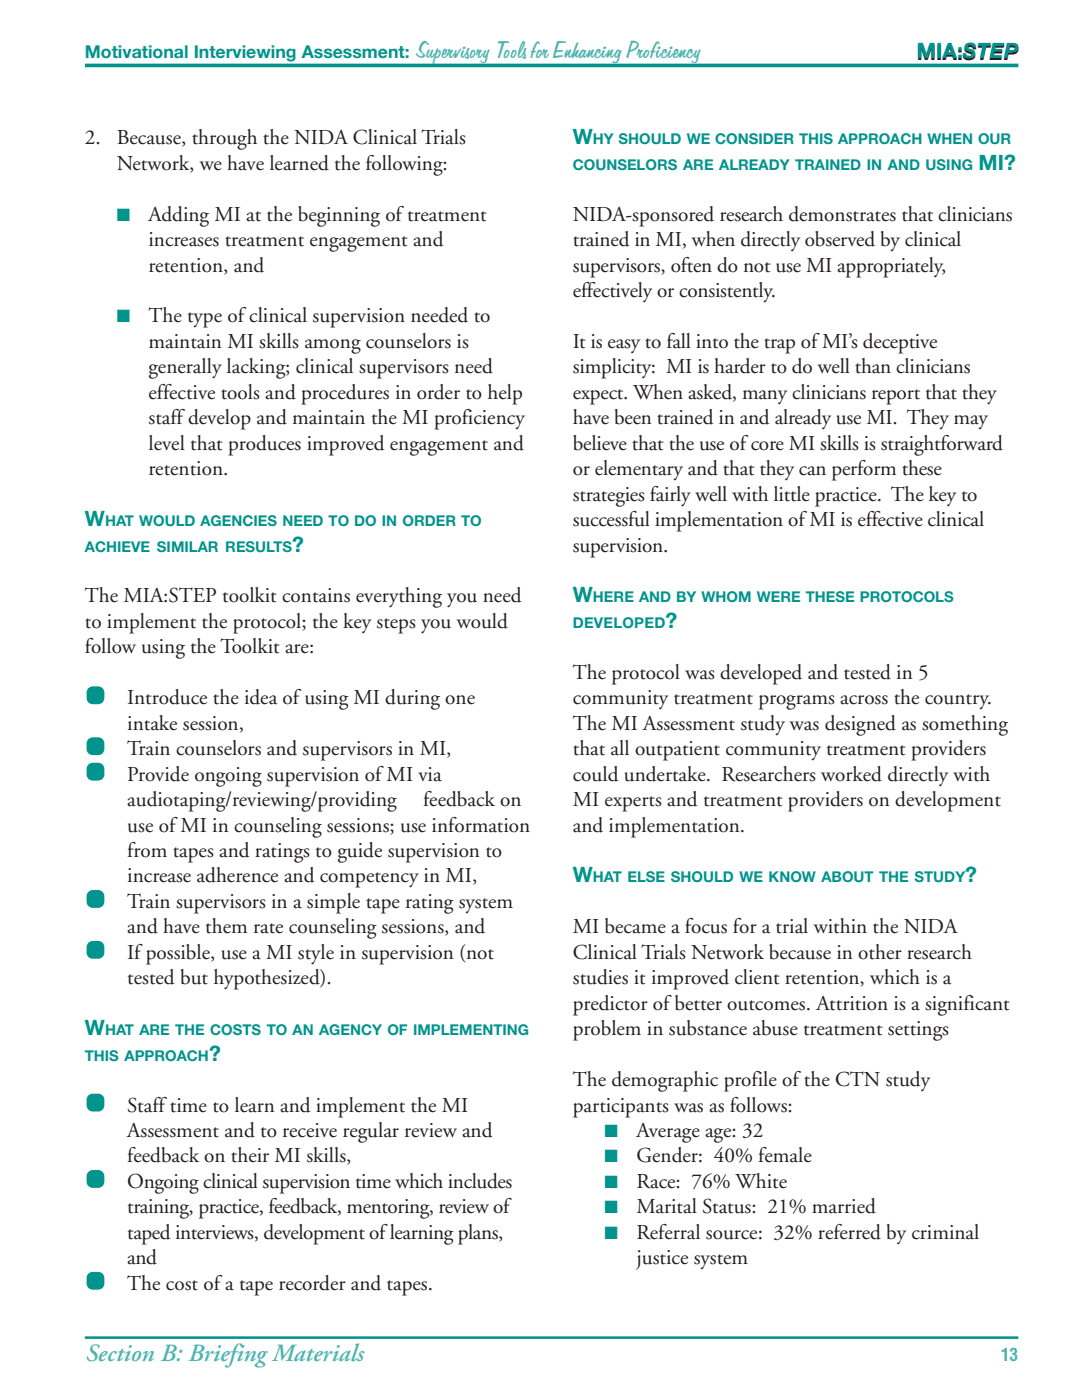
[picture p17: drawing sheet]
<svg xmlns="http://www.w3.org/2000/svg" width="216mm" height="279mm" viewBox="0 0 216 279" stroke-linecap="round" stroke-linejoin="round" font-family="sans-serif">
<defs><g id="words">
<text font-size="5.3" fill="#51b4b3" x="83.2" y="11.6">Supervisory Tools for Enhancing Proficiency</text>
<text font-size="4.9" fill="#51b4b3" x="16.9" y="271.7">Section B: Briefing Materials</text>
<g font-size="4.2" fill="#231f1f">
<text x="183" y="12">MIA:STEP</text>
<text x="16.9" y="28.8">2.</text>
<text x="23.3" y="28.8">Because, through the NIDA Clinical Trials</text>
<text x="23.3" y="33.9">Network, we have learned the following:</text>
<text x="29.6" y="44">Adding MI at the beginning of treatment</text>
<text x="114.3" y="44">NIDA-sponsored research demonstrates that clinicians</text>
<text x="29.6" y="49.1">increases treatment engagement and</text>
<text x="114.3" y="49.1">trained in MI, when directly observed by clinical</text>
<text x="29.6" y="54.2">retention, and</text>
<text x="114.3" y="54.2">supervisors, often do not use MI appropriately,</text>
<text x="114.3" y="59.3">effectively or consistently.</text>
<text x="29.6" y="64.3">The type of clinical supervision needed to</text>
<text x="29.6" y="69.4">maintain MI skills among counselors is</text>
<text x="114.3" y="69.4">It is easy to fall into the trap of MI’s deceptive</text>
<text x="29.6" y="74.5">generally lacking; clinical supervisors need</text>
<text x="114.3" y="74.5">simplicity: MI is harder to do well than clinicians</text>
<text x="29.6" y="79.6">effective tools and procedures in order to help</text>
<text x="114.3" y="79.6">expect. When asked, many clinicians report that they</text>
<text x="29.6" y="84.7">staff develop and maintain the MI proficiency</text>
<text x="29.6" y="89.7">level that produces improved engagement and</text>
<text x="114.3" y="84.7">have been trained in and already use MI. They may</text>
<text x="114.3" y="89.7">believe that the use of core MI skills is straightforward</text>
<text x="29.6" y="94.8">retention.</text>
<text x="114.3" y="94.8">or elementary and that they can perform these</text>
<text x="114.3" y="99.9">strategies fairly well with little practice. The key to</text>
<text x="114.3" y="105">successful implementation of MI is effective clinical</text>
<text x="114.3" y="110.1">supervision.</text>
<text x="16.9" y="120.2">The MIA:STEP toolkit contains everything you need</text>
<text x="16.9" y="125.3">to implement the protocol; the key steps you would</text>
<text x="16.9" y="130.4">follow using the Toolkit are:</text>
<text x="114.3" y="135.5">The protocol was developed and tested in 5</text>
<text x="25.4" y="140.5">Introduce the idea of using MI during one</text>
<text x="114.3" y="140.5">community treatment programs across the country.</text>
<text x="25.4" y="145.6">intake session,</text>
<text x="114.3" y="145.6">The MI Assessment study was designed as something</text>
<text x="25.4" y="150.7">Train counselors and supervisors in MI,</text>
<text x="25.4" y="155.8">Provide ongoing supervision of MI via</text>
<text x="114.3" y="150.7">that all outpatient community treatment providers</text>
<text x="114.3" y="155.8">could undertake. Researchers worked directly with</text>
<text x="25.4" y="160.9">audiotaping/reviewing/providing</text>
<text x="84.4" y="160.9">feedback on</text>
<text x="114.3" y="160.9">MI experts and treatment providers on development</text>
<text x="25.4" y="165.9">use of MI in counseling sessions; use information</text>
<text x="114.3" y="165.9">and implementation.</text>
<text x="25.4" y="171">from tapes and ratings to guide supervision to</text>
<text x="25.4" y="176.1">increase adherence and competency in MI,</text>
<text x="25.4" y="181.2">Train supervisors in a simple tape rating system</text>
<text x="25.4" y="186.3">and have them rate counseling sessions, and</text>
<text x="25.4" y="191.3">Ifpossible, use a MI style in supervision (not</text>
<text x="114.3" y="186.3">MI became a focus for a trial within the NIDA</text>
<text x="114.3" y="191.3">Clinical Trials Network because in other research</text>
<text x="25.4" y="196.4">tested but hypothesized).</text>
<text x="114.3" y="196.4">studies it improved client retention, which is a</text>
<text x="114.3" y="201.5">predictor of better outcomes. Attrition is a significant</text>
<text x="114.3" y="206.6">problem in substance abuse treatment settings</text>
<text x="25.4" y="221.8">Staff time to learn and implement the MI</text>
<text x="114.3" y="216.7">The demographic profile of the CTN study</text>
<text x="114.3" y="221.8">participants was as follows:</text>
<text x="25.4" y="226.9">Assessment and to receive regular review and</text>
<text x="127" y="226.9">Average age: 32</text>
<text x="25.4" y="232">feedback on their MI skills,</text>
<text x="127" y="232">Gender: 40% female</text>
<text x="25.4" y="237.1">Ongoing clinical supervision time which includes</text>
<text x="127" y="237.1">Race: 76% White</text>
<text x="25.4" y="242.1">training, practice, feedback, mentoring, review of</text>
<text x="127" y="242.1">Marital Status: 21% married</text>
<text x="25.4" y="247.2">taped interviews, development of learning plans,</text>
<text x="127" y="247.2">Referral source: 32% referred by criminal</text>
<text x="25.4" y="252.3">and</text>
<text x="25.4" y="257.4">The cost of a tape recorder and tapes.</text>
<text x="127" y="252.3">justice system</text>
</g>
<g font-size="4.2" fill="#00948d">
<text x="114.3" y="28.8">W</text>
<text x="195.3" y="33.9">MI?</text>
<text x="16.9" y="105">W</text>
<text x="58.3" y="110.1">?</text>
<text x="114.3" y="120.2">W</text>
<text x="132.8" y="125.3">?</text>
<text x="114.3" y="176.1">W</text>
<text x="192.6" y="176.1">?</text>
<text x="16.9" y="206.6">W</text>
<text x="41.7" y="211.7">?</text>
</g>
<g font-size="3.5" fill="#00948d">
<text x="16.9" y="11.6">Motivational Interviewing Assessment:</text>
<text x="23.3" y="44">■</text>
<text x="23.3" y="64.3">■</text>
<text x="120.6" y="226.9">■</text>
<text x="120.6" y="232">■</text>
<text x="120.6" y="237.1">■</text>
<text x="120.6" y="242.1">■</text>
<text x="120.6" y="247.2">■</text>
</g>
<text font-size="3.5" fill="#51b4b3" x="199.7" y="271.7">13</text>
<g font-size="3" fill="#00948d">
<text x="118.3" y="28.8">HY SHOULD WE CONSIDER THIS APPROACH WHEN OUR</text>
<text x="114.3" y="33.9">COUNSELORS ARE ALREADY TRAINED IN AND USING</text>
<text x="21" y="105">HAT WOULD AGENCIES NEED TO DO IN ORDER TO</text>
<text x="16.9" y="110.1">ACHIEVE SIMILAR RESULTS</text>
<text x="114.3" y="125.3">DEVELOPED</text>
<text x="118.3" y="120.2">HERE AND BY WHOM WERE THESE PROTOCOLS</text>
<text x="118.3" y="176.1">HAT ELSE SHOULD WE KNOW ABOUT THE STUDY</text>
<text x="21" y="206.6">HAT ARE THE COSTS TO AN AGENCY OF IMPLEMENTING</text>
<text x="16.9" y="211.7">THIS APPROACH</text>
</g>
</g></defs>
<path d="M16.9 13.1h186.3" fill="none" stroke="#00948d" stroke-width=".72" stroke-linecap="butt"/>
<path d="M16.9 267h186.3" fill="none" stroke="#00948d" stroke-width=".51"/>
<g fill="#fff" stroke="#fff" stroke-width=".34">
<path d="M189.3 239.4h13.7v26.4h-13.7z" fill-rule="evenodd"/>
<path d="M176.6 252.4h26.4v13.4h-26.4z" fill-rule="evenodd"/>
</g>
<g fill="#00948d" stroke="#fff" stroke-width=".34">
<path d="M17.5 137.2l.2-.1a2.79 2.79 0 0 1 2.2-.3l.5 .3 .4 .4a2.79 2.79 0 0 1 .2 2.1l-.2 .5-.4 .4a2.79 2.79 0 0 1-2.2 .2l-.5-.2-.4-.4a2.79 2.79 0 0 1-.2-2.1z" fill-rule="evenodd"/>
<path d="M17.5 147.4l.2-.2a2.79 2.79 0 0 1 2.2-.2l.5 .2 .4 .4a2.79 2.79 0 0 1 .2 2.1l-.2 .5-.4 .4a2.79 2.79 0 0 1-2.2 .2l-.5-.2-.4-.4a2.79 2.79 0 0 1-.2-2.1z" fill-rule="evenodd"/>
<path d="M17.5 152.5l.2-.2a2.79 2.79 0 0 1 2.2-.2l.5 .2 .4 .4a2.79 2.79 0 0 1 .2 2.1l-.2 .5-.4 .4a2.79 2.79 0 0 1-2.2 .2l-.5-.2-.4-.4a2.79 2.79 0 0 1-.2-2.1z" fill-rule="evenodd"/>
<path d="M17.5 177.9l.2-.2a2.79 2.79 0 0 1 2.2-.2l.5 .2 .4 .4a2.79 2.79 0 0 1 .2 2.1l-.2 .5-.4 .4a2.79 2.79 0 0 1-2.2 .2l-.5-.2-.4-.4a2.79 2.79 0 0 1-.2-2.1z" fill-rule="evenodd"/>
<path d="M17.5 188l.2-.1a2.79 2.79 0 0 1 2.2-.3l.5 .3 .4 .4a2.79 2.79 0 0 1 .2 2.1l-.2 .5-.4 .4a2.79 2.79 0 0 1-2.2 .2l-.5-.2-.4-.4a2.79 2.79 0 0 1-.2-2.1z" fill-rule="evenodd"/>
<path d="M17.5 218.5l.2-.2a2.79 2.79 0 0 1 2.2-.2l.5 .2 .4 .4a2.79 2.79 0 0 1 .2 2.2l-.2 .5-.4 .4a2.79 2.79 0 0 1-2.2 .2l-.5-.2-.4-.4a2.79 2.79 0 0 1-.2-2.2z" fill-rule="evenodd"/>
<path d="M17.5 233.8l.2-.2a2.79 2.79 0 0 1 2.2-.2l.5 .2 .4 .4a2.79 2.79 0 0 1 .2 2.1l-.2 .5-.4 .4a2.79 2.79 0 0 1-2.2 .2l-.5-.2-.4-.4a2.79 2.79 0 0 1-.2-2.1z" fill-rule="evenodd"/>
<path d="M17.5 254.1l.2-.2a2.79 2.79 0 0 1 2.2-.2l.5 .2 .4 .4a2.79 2.79 0 0 1 .2 2.1l-.2 .5-.4 .4a2.79 2.79 0 0 1-2.2 .2l-.5-.2-.4-.4a2.79 2.79 0 0 1-.2-2.1z" fill-rule="evenodd"/>
</g>
<use href="#words"/>
</svg>
